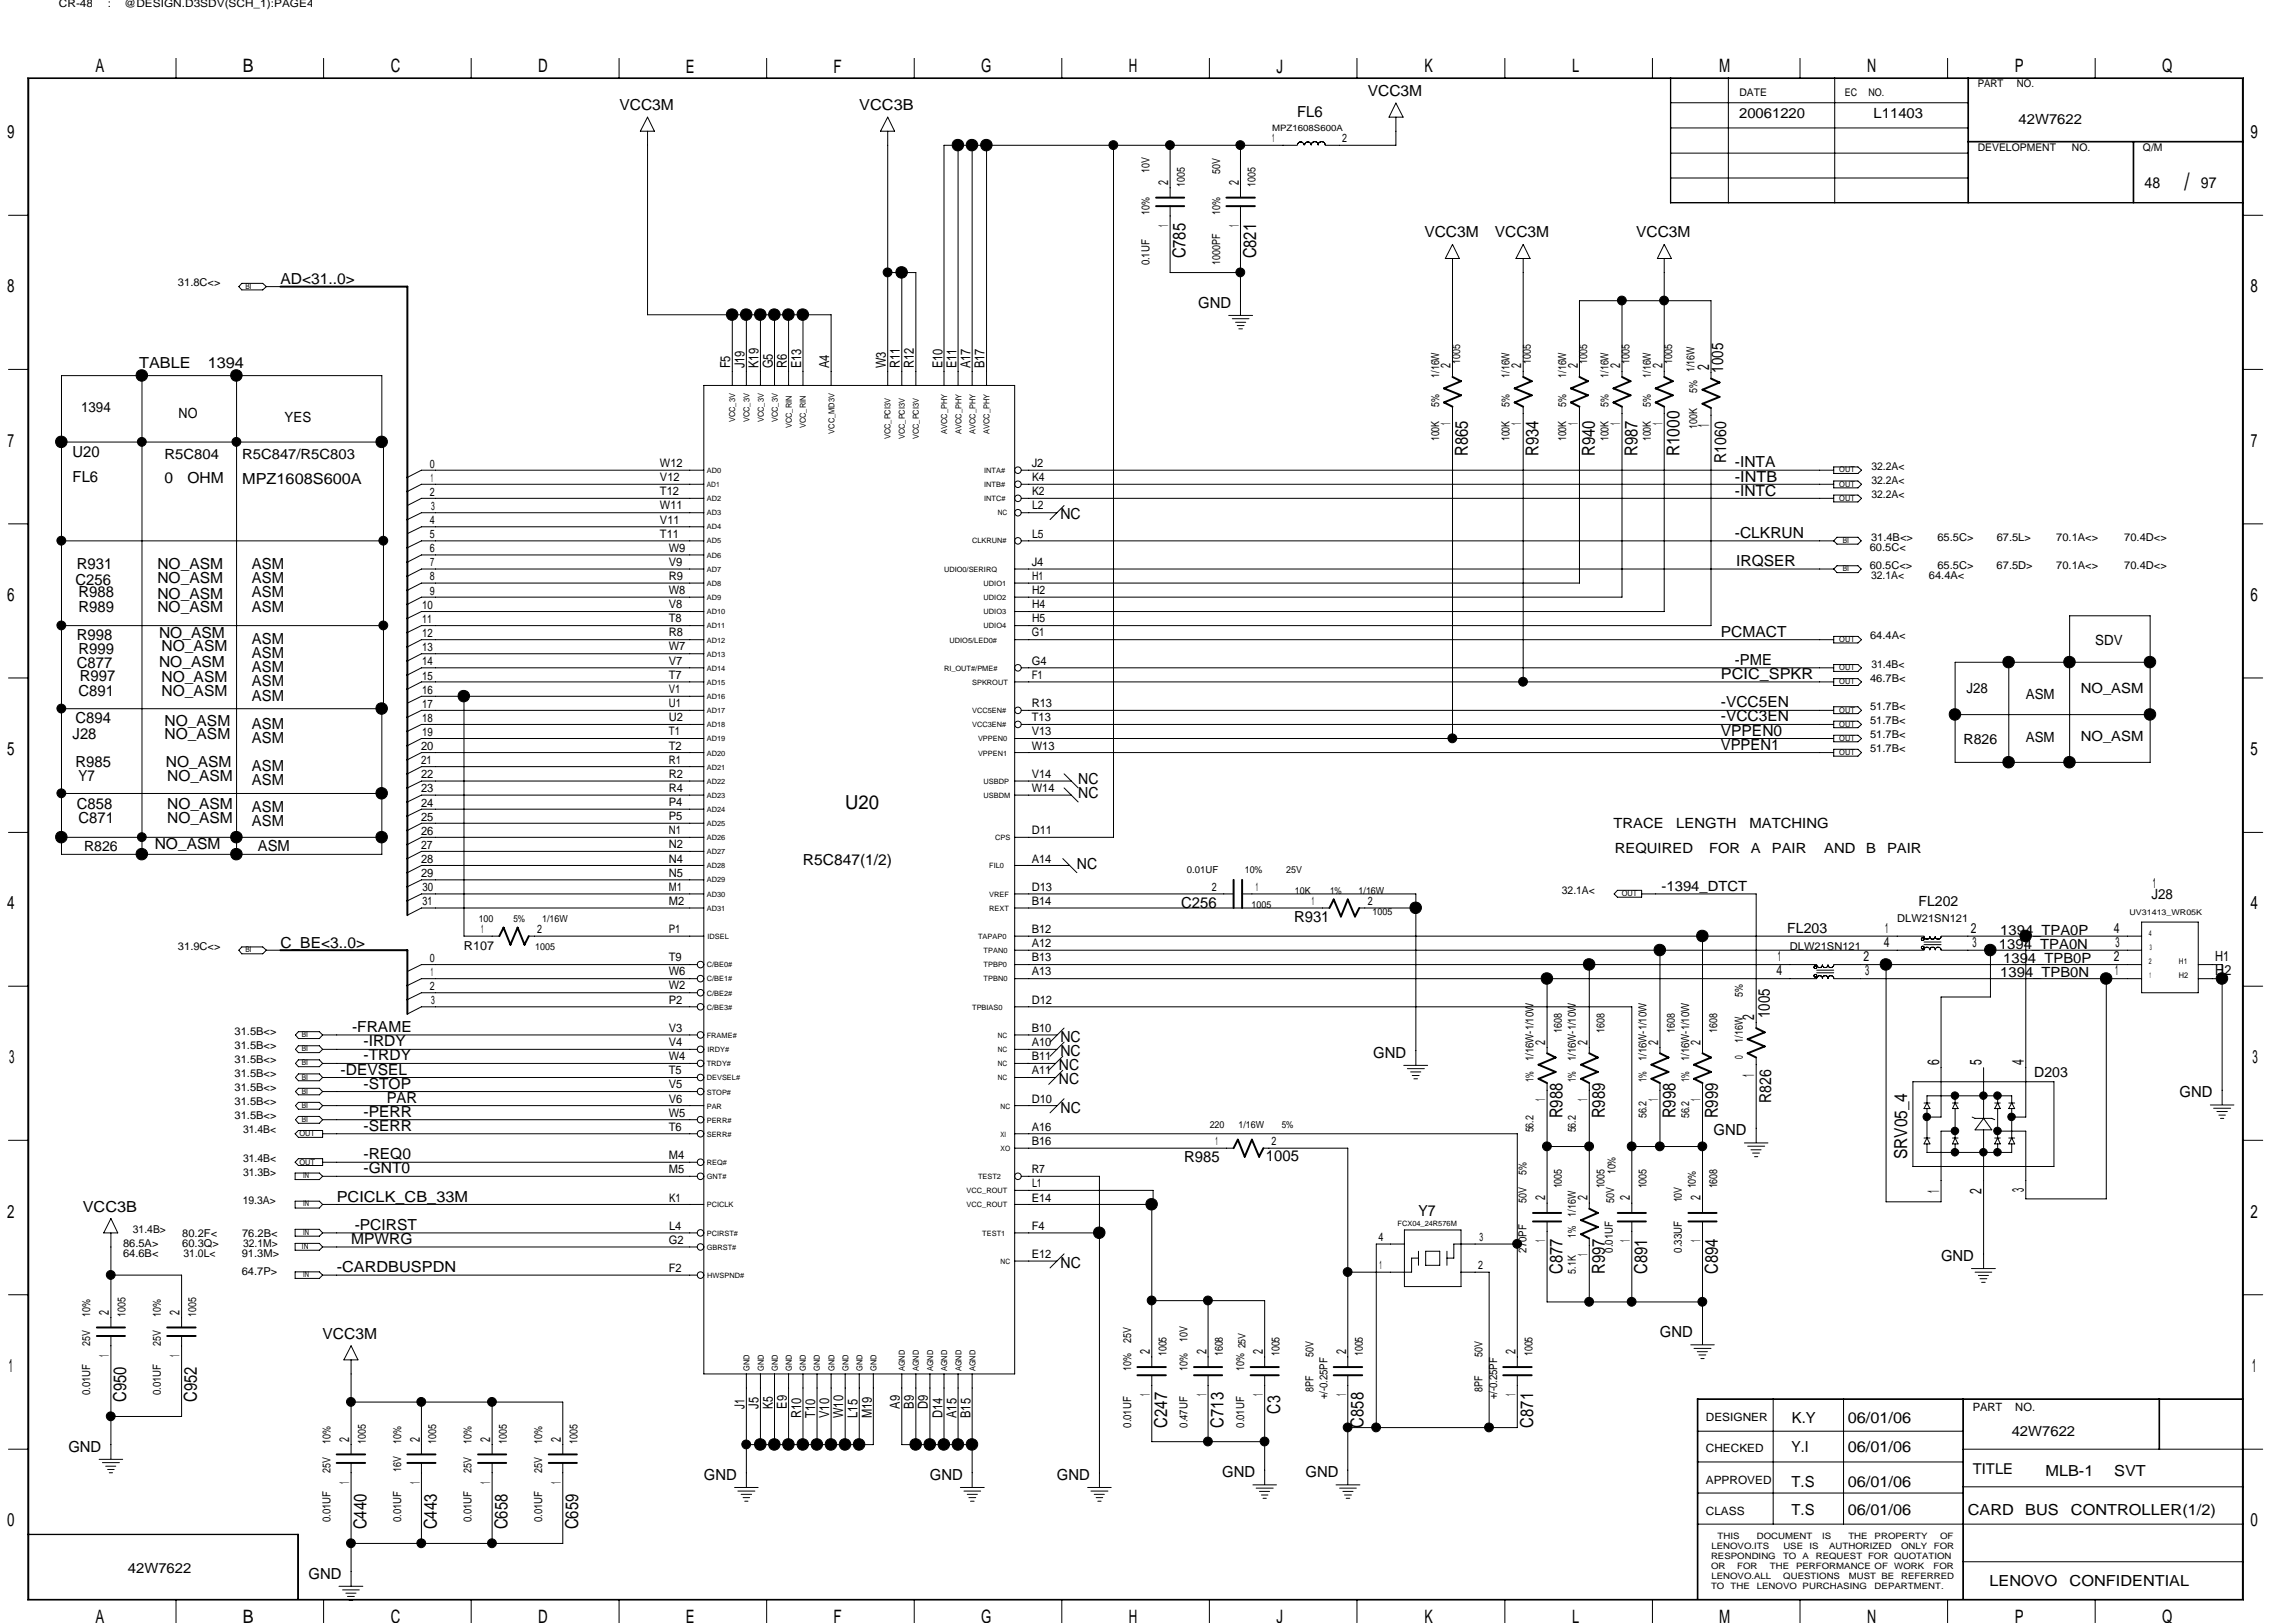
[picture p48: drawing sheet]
<svg xmlns="http://www.w3.org/2000/svg" width="297mm" height="210mm" viewBox="0 0 297 210" stroke-linecap="round" stroke-linejoin="round" font-family="sans-serif">
<defs><g id="words">
<text font-size="3.1" x="282.6" y="24.6">/</text>
<text font-size="2.5" x="109.3" y="104.7">U20</text>
<g font-size="2.4">
<text x="12.4" y="9.4">A</text>
<text x="31.4" y="9.4">B</text>
<text x="50.5" y="9.4">C</text>
<text x="69.6" y="9.4">D</text>
<text x="88.7" y="9.4">E</text>
<text x="107.8" y="9.4">F</text>
<text x="127" y="9.4">G</text>
<text x="146" y="9.4">H</text>
<text x="165.1" y="9.4">J</text>
<text x="184.3" y="9.4">K</text>
<text x="203.4" y="9.4">L</text>
<text x="222.4" y="9.4">M</text>
<text x="241.6" y="9.4">N</text>
<text x="260.6" y="9.4">P</text>
<text x="279.7" y="9.4">Q</text>
<text x=".9" y="17.9">9</text>
<text x="291.2" y="17.9">9</text>
<text x=".9" y="37.8">8</text>
<text x="291.2" y="37.8">8</text>
<text x="1" y="57.8">7</text>
<text x="291.2" y="57.8">7</text>
<text x=".9" y="77.8">6</text>
<text x="291.2" y="77.8">6</text>
<text x=".9" y="97.7">5</text>
<text x="291.2" y="97.7">5</text>
<text x=".9" y="117.6">4</text>
<text x="291.2" y="117.6">4</text>
<text x="1.2" y="137.6">3</text>
<text x="291.4" y="137.6">3</text>
<text x=".9" y="157.5">2</text>
<text x="291.2" y="157.5">2</text>
<text x="1.1" y="177.5">1</text>
<text x="291.4" y="177.5">1</text>
<text x=".9" y="197.4">0</text>
<text x="291.2" y="197.4">0</text>
<text x="12.4" y="210">A</text>
<text x="31.4" y="210">B</text>
<text x="50.5" y="210">C</text>
<text x="69.6" y="210">D</text>
<text x="127" y="210">G</text>
<text x="146" y="210">H</text>
<text x="184.3" y="210">K</text>
<text x="203.4" y="210">L</text>
<text x="222.4" y="210">M</text>
<text x="241.6" y="210">N</text>
<text x="260.6" y="210">P</text>
<text x="279.7" y="210">Q</text>
<text x="88.7" y="210">E</text>
<text x="107.8" y="210">F</text>
<text x="165.1" y="210">J</text>
</g>
<g font-size="2.3">
<text x="153.4" y="33.4" transform="rotate(-90 153.4 33.4)">C785</text>
<text x="162.5" y="33.4" transform="rotate(-90 162.5 33.4)">C821</text>
<text x="189.9" y="59" transform="rotate(-90 189.9 59)">R865</text>
<text x="199" y="59" transform="rotate(-90 199 59)">R934</text>
<text x="206.3" y="59" transform="rotate(-90 206.3 59)">R940</text>
<text x="211.8" y="59" transform="rotate(-90 211.8 59)">R987</text>
<text x="217.3" y="59" transform="rotate(-90 217.3 59)">R1000</text>
<text x="202.1" y="144.7" transform="rotate(-90 202.1 144.7)">R988</text>
<text x="207.6" y="144.7" transform="rotate(-90 207.6 144.7)">R989</text>
<text x="216.7" y="144.7" transform="rotate(-90 216.7 144.7)">R998</text>
<text x="222.2" y="144.7" transform="rotate(-90 222.2 144.7)">R999</text>
<text x="246.7" y="150" transform="rotate(-90 246.7 150)">SRV05_4</text>
<text x="202.1" y="164.8" transform="rotate(-90 202.1 164.8)">C877</text>
<text x="207.6" y="164.8" transform="rotate(-90 207.6 164.8)">R997</text>
<text x="213.1" y="164.8" transform="rotate(-90 213.1 164.8)">C891</text>
<text x="222.2" y="164.8" transform="rotate(-90 222.2 164.8)">C894</text>
<text x="16.3" y="181.4" transform="rotate(-90 16.3 181.4)">C950</text>
<text x="25.5" y="181.4" transform="rotate(-90 25.5 181.4)">C952</text>
<text x="151" y="184.7" transform="rotate(-90 151 184.7)">C247</text>
<text x="158.3" y="184.7" transform="rotate(-90 158.3 184.7)">C713</text>
<text x="165.6" y="182.9" transform="rotate(-90 165.6 182.9)">C3</text>
<text x="176.4" y="184.7" transform="rotate(-90 176.4 184.7)">C858</text>
<text x="198.3" y="184.7" transform="rotate(-90 198.3 184.7)">C871</text>
<text x="47.4" y="197.9" transform="rotate(-90 47.4 197.9)">C440</text>
<text x="56.5" y="197.9" transform="rotate(-90 56.5 197.9)">C443</text>
<text x="65.7" y="197.9" transform="rotate(-90 65.7 197.9)">C658</text>
<text x="74.8" y="197.9" transform="rotate(-90 74.8 197.9)">C659</text>
</g>
<g font-size="2.1">
<text x="221.1" y="47.9" transform="rotate(-90 221.1 47.9)">2</text>
<text x="222.9" y="48.3" transform="rotate(-90 222.9 48.3)">1005</text>
<text x="221.1" y="55.3" transform="rotate(-90 221.1 55.3)">1</text>
<text x="223.3" y="59.9" transform="rotate(-90 223.3 59.9)">R1060</text>
<text x="226.9" y="131.9" transform="rotate(-90 226.9 131.9)">2</text>
<text x="229" y="131.7" transform="rotate(-90 229 131.7)">1005</text>
<text x="250.9" y="137.8" transform="rotate(-90 250.9 137.8)">6</text>
<text x="256.4" y="137.8" transform="rotate(-90 256.4 137.8)">5</text>
<text x="261.8" y="137.8" transform="rotate(-90 261.8 137.8)">4</text>
<text x="226.9" y="139.3" transform="rotate(-90 226.9 139.3)">1</text>
<text x="229.1" y="142.7" transform="rotate(-90 229.1 142.7)">R826</text>
<text x="250.9" y="154.3" transform="rotate(-90 250.9 154.3)">1</text>
<text x="256.4" y="154.5" transform="rotate(-90 256.4 154.5)">2</text>
<text x="261.8" y="154.3" transform="rotate(-90 261.8 154.3)">3</text>
</g>
<g font-size="2">
<text x="80.1" y="14.3">VCC3M</text>
<text x="111.2" y="14.3">VCC3B</text>
<text x="167.8" y="15.2">FL6</text>
<text x="176.9" y="12.4">VCC3M</text>
<text x="277.4" y="24.3">48</text>
<text x="284.7" y="24.3">97</text>
<text x="184.3" y="30.7">VCC3M</text>
<text x="193.4" y="30.7">VCC3M</text>
<text x="211.7" y="30.7">VCC3M</text>
<text x="36.3" y="36.7">AD&lt;31..0&gt;</text>
<text x="155" y="39.8">GND</text>
<text x="18" y="47.7">TABLE</text>
<text x="26.9" y="47.7">1394</text>
<text x="9.4" y="59.2">U20</text>
<text x="9.4" y="62.3">FL6</text>
<text x="21.3" y="62.5">0</text>
<text x="24.3" y="62.5">OHM</text>
<text x="31.3" y="62.7">MPZ1608S600A</text>
<text x="224.4" y="64.1">-INTC</text>
<text x="224.4" y="62.3">-INTB</text>
<text x="224.4" y="60.5">-INTA</text>
<text x="137.2" y="67.2">NC</text>
<text x="224.4" y="69.6">-CLKRUN</text>
<text x="9.8" y="75.6">C256</text>
<text x="9.9" y="73.6">R931</text>
<text x="10.2" y="77.3">R988</text>
<text x="20.4" y="77.5">NO_ASM</text>
<text x="20.4" y="75.4">NO_ASM</text>
<text x="20.4" y="73.6">NO_ASM</text>
<text x="32.6" y="73.6">ASM</text>
<text x="32.6" y="77.3">ASM</text>
<text x="32.6" y="75.4">ASM</text>
<text x="224.6" y="73.3">IRQSER</text>
<text x="9.9" y="82.8">R998</text>
<text x="10.2" y="79.1">R989</text>
<text x="20.4" y="79.1">NO_ASM</text>
<text x="20.6" y="82.6">NO_ASM</text>
<text x="32.6" y="79.1">ASM</text>
<text x="32.6" y="83.3">ASM</text>
<text x="222.6" y="82.4">PCMACT</text>
<text x="9.9" y="86.4">C877</text>
<text x="10.2" y="84.6">R999</text>
<text x="10.3" y="88.1">R997</text>
<text x="20.6" y="86.2">NO_ASM</text>
<text x="20.9" y="88.2">NO_ASM</text>
<text x="20.9" y="84.2">NO_ASM</text>
<text x="32.6" y="85.1">ASM</text>
<text x="32.6" y="88.8">ASM</text>
<text x="32.6" y="87">ASM</text>
<text x="222.6" y="87.9">PCIC_SPKR</text>
<text x="224.4" y="86.1">-PME</text>
<text x="9.4" y="95.5">J28</text>
<text x="9.8" y="93.6">C894</text>
<text x="10.2" y="90.1">C891</text>
<text x="20.9" y="90.1">NO_ASM</text>
<text x="21.3" y="95.5">NO_ASM</text>
<text x="21.3" y="93.9">NO_ASM</text>
<text x="32.6" y="90.6">ASM</text>
<text x="32.6" y="94.3">ASM</text>
<text x="222.6" y="93.3">-VCC3EN</text>
<text x="222.6" y="91.5">-VCC5EN</text>
<text x="222.6" y="95.2">VPPEN0</text>
<text x="9.8" y="99.2">R985</text>
<text x="10.2" y="101">Y7</text>
<text x="21.5" y="99.2">NO_ASM</text>
<text x="21.6" y="101">NO_ASM</text>
<text x="32.6" y="96.1">ASM</text>
<text x="32.6" y="101.6">ASM</text>
<text x="32.6" y="99.7">ASM</text>
<text x="139.5" y="101.5">NC</text>
<text x="222.6" y="97">VPPEN1</text>
<text x="9.9" y="104.7">C858</text>
<text x="10.2" y="106.5">C871</text>
<text x="21.6" y="106.5">NO_ASM</text>
<text x="21.6" y="104.7">NO_ASM</text>
<text x="32.6" y="106.9">ASM</text>
<text x="32.6" y="105">ASM</text>
<text x="139.5" y="103.3">NC</text>
<text x="20" y="109.8">NO_ASM</text>
<text x="33.4" y="110.2">ASM</text>
<text x="103.9" y="112">R5C847(1/2)</text>
<text x="139.3" y="112.4">NC</text>
<text x="152.8" y="117.5">C256</text>
<text x="167.4" y="119.3">R931</text>
<text x="36.3" y="122.6">C_BE&lt;3..0&gt;</text>
<text x="45.5" y="133.6">-FRAME</text>
<text x="47" y="135.4">-IRDY</text>
<text x="47" y="137.2">-TRDY</text>
<text x="137.2" y="134.8">NC</text>
<text x="137.2" y="136.6">NC</text>
<text x="177.7" y="136.8">GND</text>
<text x="44.1" y="139">-DEVSEL</text>
<text x="47" y="140.8">-STOP</text>
<text x="50" y="142.7">PAR</text>
<text x="137" y="140.3">NC</text>
<text x="137" y="138.4">NC</text>
<text x="137.2" y="143.9">NC</text>
<text x="282" y="141.9">GND</text>
<text x="47" y="150">-REQ0</text>
<text x="47" y="146.3">-SERR</text>
<text x="47" y="144.5">-PERR</text>
<text x="221.7" y="146.9">GND</text>
<text x="43.6" y="155.5">PCICLK_CB_33M</text>
<text x="47" y="151.8">-GNT0</text>
<text x="153.2" y="150.4">R985</text>
<text x="163.8" y="150.2">1005</text>
<text x="10.7" y="156.8">VCC3B</text>
<text x="45.4" y="161">MPWRG</text>
<text x="45.9" y="159.1">-PCIRST</text>
<text x="183.5" y="157.3">Y7</text>
<text x="43.6" y="164.6">-CARDBUSPDN</text>
<text x="137.2" y="164">NC</text>
<text x="251.1" y="163.2">GND</text>
<text x="41.7" y="173.2">VCC3M</text>
<text x="214.8" y="173">GND</text>
<text x="231.8" y="184.1">K.Y</text>
<text x="239.1" y="184.1">06/01/06</text>
<text x="8.8" y="187.8">GND</text>
<text x="91.1" y="191.5">GND</text>
<text x="120.3" y="191.5">GND</text>
<text x="136.7" y="191.5">GND</text>
<text x="158.1" y="191.1">GND</text>
<text x="168.9" y="191.1">GND</text>
<text x="231.8" y="187.8">Y.I</text>
<text x="239.1" y="187.8">06/01/06</text>
<text x="264.6" y="190.9">MLB-1</text>
<text x="273.5" y="190.9">SVT</text>
<text x="231.8" y="192.4">T.S</text>
<text x="231.8" y="196">T.S</text>
<text x="239.1" y="192.4">06/01/06</text>
<text x="239.1" y="196">06/01/06</text>
<text x="254.6" y="196">CARD</text>
<text x="262" y="196">BUS</text>
<text x="267.9" y="196">CONTROLLER(1/2)</text>
<text x="39.9" y="204.3">GND</text>
<text x="257.4" y="205.2">LENOVO</text>
<text x="267.8" y="205.2">CONFIDENTIAL</text>
</g>
<text font-size="1.9" x="255.2" y="190.7">TITLE</text>
<g font-size="1.8">
<text x="225" y="15.3">20061220</text>
<text x="242.4" y="15.3">L11403</text>
<text x="261.2" y="16">42W7622</text>
<text x="151.1" y="23.9" transform="rotate(-90 151.1 23.9)">2</text>
<text x="160.3" y="23.9" transform="rotate(-90 160.3 23.9)">2</text>
<text x="151.1" y="29.3" transform="rotate(-90 151.1 29.3)">1</text>
<text x="160.3" y="29.3" transform="rotate(-90 160.3 29.3)">1</text>
<text x="94.5" y="47.7" transform="rotate(-90 94.5 47.7)">F5</text>
<text x="96.3" y="47.7" transform="rotate(-90 96.3 47.7)">J19</text>
<text x="98.1" y="47.6" transform="rotate(-90 98.1 47.6)">K19</text>
<text x="100" y="47.7" transform="rotate(-90 100 47.7)">G5</text>
<text x="101.8" y="47.7" transform="rotate(-90 101.8 47.7)">R6</text>
<text x="103.6" y="47.7" transform="rotate(-90 103.6 47.7)">E13</text>
<text x="107.3" y="47.7" transform="rotate(-90 107.3 47.7)">A4</text>
<text x="114.6" y="47.7" transform="rotate(-90 114.6 47.7)">W3</text>
<text x="116.4" y="47.7" transform="rotate(-90 116.4 47.7)">R11</text>
<text x="118.2" y="47.7" transform="rotate(-90 118.2 47.7)">R12</text>
<text x="121.9" y="47.7" transform="rotate(-90 121.9 47.7)">E10</text>
<text x="123.7" y="47.7" transform="rotate(-90 123.7 47.7)">E11</text>
<text x="125.6" y="47.7" transform="rotate(-90 125.6 47.7)">A17</text>
<text x="127.4" y="47.7" transform="rotate(-90 127.4 47.7)">B17</text>
<text x="187.7" y="47.7" transform="rotate(-90 187.7 47.7)">2</text>
<text x="196.8" y="47.7" transform="rotate(-90 196.8 47.7)">2</text>
<text x="204.1" y="47.7" transform="rotate(-90 204.1 47.7)">2</text>
<text x="209.6" y="47.7" transform="rotate(-90 209.6 47.7)">2</text>
<text x="215.1" y="47.7" transform="rotate(-90 215.1 47.7)">2</text>
<text x="10.5" y="53.3">1394</text>
<text x="21.3" y="59.4">R5C804</text>
<text x="23.1" y="54">NO</text>
<text x="31.3" y="59.4">R5C847/R5C803</text>
<text x="36.8" y="54.6">YES</text>
<text x="187.7" y="54.9" transform="rotate(-90 187.7 54.9)">1</text>
<text x="196.8" y="54.9" transform="rotate(-90 196.8 54.9)">1</text>
<text x="204.1" y="54.9" transform="rotate(-90 204.1 54.9)">1</text>
<text x="209.6" y="54.9" transform="rotate(-90 209.6 54.9)">1</text>
<text x="215.1" y="54.9" transform="rotate(-90 215.1 54.9)">1</text>
<text x="271.1" y="83.4">SDV</text>
<text x="254.4" y="89.7">J28</text>
<text x="269.2" y="89.7">NO_ASM</text>
<text x="262.1" y="90.4">ASM</text>
<text x="269.2" y="95.9">NO_ASM</text>
<text x="254" y="96.2">R826</text>
<text x="262.1" y="96.1">ASM</text>
<text x="208.7" y="107.2">TRACE</text>
<text x="216.9" y="107.2">LENGTH</text>
<text x="226.4" y="107.2">MATCHING</text>
<text x="10.9" y="110.1">R826</text>
<text x="208.9" y="110.3">REQUIRED</text>
<text x="221.1" y="110.3">FOR</text>
<text x="226.5" y="110.3">A</text>
<text x="229.2" y="110.3">PAIR</text>
<text x="236" y="110.3">AND</text>
<text x="241.4" y="110.3">B</text>
<text x="244.1" y="110.3">PAIR</text>
<text x="215" y="115.2">-1394_DTCT</text>
<text x="248.2" y="117.3">FL202</text>
<text x="278.3" y="116.3">J28</text>
<text x="278.5" y="114.9">1</text>
<text x="230" y="124.4">1</text>
<text x="231.2" y="120.7">FL203</text>
<text x="241.1" y="124.4">2</text>
<text x="243.7" y="122.6">4</text>
<text x="243.9" y="120.7">1</text>
<text x="255" y="120.7">2</text>
<text x="255.2" y="122.6">3</text>
<text x="258.6" y="122.7">1394_TPA0N</text>
<text x="258.8" y="120.9">1394_TPA0P</text>
<text x="259.2" y="124.5">1394_TPB0P</text>
<text x="273.5" y="120.7">4</text>
<text x="273.5" y="124.4">2</text>
<text x="273.7" y="122.6">3</text>
<text x="286.6" y="124.4">H1</text>
<text x="229.8" y="126.2">4</text>
<text x="241.3" y="126.2">3</text>
<text x="258.8" y="126.4">1394_TPB0N</text>
<text x="273.6" y="126.2">1</text>
<text x="286.6" y="126.2">H2</text>
<text x="199.9" y="135.2" transform="rotate(-90 199.9 135.2)">2</text>
<text x="205.4" y="135.2" transform="rotate(-90 205.4 135.2)">2</text>
<text x="214.5" y="135.2" transform="rotate(-90 214.5 135.2)">2</text>
<text x="220" y="135.2" transform="rotate(-90 220 135.2)">2</text>
<text x="199.9" y="142.5" transform="rotate(-90 199.9 142.5)">1</text>
<text x="205.4" y="142.5" transform="rotate(-90 205.4 142.5)">1</text>
<text x="214.5" y="142.5" transform="rotate(-90 214.5 142.5)">1</text>
<text x="220" y="142.5" transform="rotate(-90 220 142.5)">1</text>
<text x="263.2" y="139.4">D203</text>
<text x="199.9" y="155.3" transform="rotate(-90 199.9 155.3)">2</text>
<text x="205.4" y="155.3" transform="rotate(-90 205.4 155.3)">2</text>
<text x="210.9" y="155.3" transform="rotate(-90 210.9 155.3)">2</text>
<text x="220" y="155.3" transform="rotate(-90 220 155.3)">2</text>
<text x="199.9" y="160.7" transform="rotate(-90 199.9 160.7)">1</text>
<text x="210.9" y="160.7" transform="rotate(-90 210.9 160.7)">1</text>
<text x="220" y="160.7" transform="rotate(-90 220 160.7)">1</text>
<text x="205.4" y="162.6" transform="rotate(-90 205.4 162.6)">1</text>
<text x="14.1" y="170.1" transform="rotate(-90 14.1 170.1)">2</text>
<text x="23.2" y="170.1" transform="rotate(-90 23.2 170.1)">2</text>
<text x="14.1" y="175.5" transform="rotate(-90 14.1 175.5)">1</text>
<text x="23.2" y="175.5" transform="rotate(-90 23.2 175.5)">1</text>
<text x="148.8" y="175.2" transform="rotate(-90 148.8 175.2)">2</text>
<text x="156.1" y="175.2" transform="rotate(-90 156.1 175.2)">2</text>
<text x="163.4" y="175.2" transform="rotate(-90 163.4 175.2)">2</text>
<text x="174.2" y="175.2" transform="rotate(-90 174.2 175.2)">2</text>
<text x="196.1" y="175.2" transform="rotate(-90 196.1 175.2)">2</text>
<text x="96.3" y="182.3" transform="rotate(-90 96.3 182.3)">J1</text>
<text x="98.1" y="182.3" transform="rotate(-90 98.1 182.3)">J5</text>
<text x="100" y="182.2" transform="rotate(-90 100 182.2)">K5</text>
<text x="101.8" y="182.3" transform="rotate(-90 101.8 182.3)">E9</text>
<text x="103.6" y="183.5" transform="rotate(-90 103.6 183.5)">R10</text>
<text x="105.4" y="183.5" transform="rotate(-90 105.4 183.5)">T10</text>
<text x="107.3" y="183.5" transform="rotate(-90 107.3 183.5)">V10</text>
<text x="109.1" y="183.5" transform="rotate(-90 109.1 183.5)">W10</text>
<text x="111" y="183.4" transform="rotate(-90 111 183.4)">L15</text>
<text x="112.8" y="183.5" transform="rotate(-90 112.8 183.5)">M19</text>
<text x="116.4" y="182.3" transform="rotate(-90 116.4 182.3)">A9</text>
<text x="118.2" y="182.3" transform="rotate(-90 118.2 182.3)">B9</text>
<text x="120.1" y="182.3" transform="rotate(-90 120.1 182.3)">D9</text>
<text x="121.9" y="183.5" transform="rotate(-90 121.9 183.5)">D14</text>
<text x="123.7" y="183.5" transform="rotate(-90 123.7 183.5)">A15</text>
<text x="125.6" y="183.5" transform="rotate(-90 125.6 183.5)">B15</text>
<text x="148.8" y="180.6" transform="rotate(-90 148.8 180.6)">1</text>
<text x="156.1" y="180.6" transform="rotate(-90 156.1 180.6)">1</text>
<text x="163.4" y="180.6" transform="rotate(-90 163.4 180.6)">1</text>
<text x="174.2" y="180.6" transform="rotate(-90 174.2 180.6)">1</text>
<text x="196.1" y="180.6" transform="rotate(-90 196.1 180.6)">1</text>
<text x="260.3" y="185.8">42W7622</text>
<text x="45.2" y="192" transform="rotate(-90 45.2 192)">1</text>
<text x="45.2" y="186.5" transform="rotate(-90 45.2 186.5)">2</text>
<text x="54.3" y="192" transform="rotate(-90 54.3 192)">1</text>
<text x="54.3" y="186.5" transform="rotate(-90 54.3 186.5)">2</text>
<text x="63.4" y="192" transform="rotate(-90 63.4 192)">1</text>
<text x="63.4" y="186.5" transform="rotate(-90 63.4 186.5)">2</text>
<text x="72.6" y="192" transform="rotate(-90 72.6 192)">1</text>
<text x="72.6" y="186.5" transform="rotate(-90 72.6 186.5)">2</text>
<text x="16.5" y="203.5">42W7622</text>
</g>
<text font-size="1.6" x="60" y="122.9">R107</text>
<g font-size="1.5">
<text x="164.6" y="18.4">1</text>
<text x="173.6" y="18.4">2</text>
<text x="55.6" y="64.1">2</text>
<text x="55.6" y="60.5">0</text>
<text x="55.7" y="62.3">1</text>
<text x="55.8" y="66">3</text>
<text x="85.4" y="60.4">W12</text>
<text x="85.4" y="65.9">W11</text>
<text x="85.4" y="62.3">V12</text>
<text x="85.4" y="64.1">T12</text>
<text x="133.5" y="60.4">J2</text>
<text x="133.5" y="65.9">L2</text>
<text x="133.5" y="62.3">K4</text>
<text x="133.5" y="64.1">K2</text>
<text x="55.6" y="67.8">4</text>
<text x="55.6" y="69.6">5</text>
<text x="55.6" y="71.5">6</text>
<text x="85.4" y="67.7">V11</text>
<text x="85.4" y="69.6">T11</text>
<text x="86.5" y="71.4">W9</text>
<text x="133.5" y="69.6">L5</text>
<text x="55.6" y="77">9</text>
<text x="55.6" y="75.1">8</text>
<text x="55.7" y="73.3">7</text>
<text x="86.5" y="76.9">W8</text>
<text x="86.5" y="73.2">V9</text>
<text x="86.5" y="75.1">R9</text>
<text x="133.5" y="73.2">J4</text>
<text x="133.5" y="76.9">H2</text>
<text x="133.5" y="75.1">H1</text>
<text x="54.6" y="78.8">10</text>
<text x="54.6" y="80.6">11</text>
<text x="54.6" y="82.4">12</text>
<text x="86.5" y="78.7">V8</text>
<text x="86.5" y="80.5">T8</text>
<text x="86.5" y="82.3">R8</text>
<text x="133.5" y="82.3">G1</text>
<text x="133.5" y="80.5">H5</text>
<text x="133.5" y="78.7">H4</text>
<text x="54.6" y="86.1">14</text>
<text x="54.6" y="84.2">13</text>
<text x="54.6" y="87.9">15</text>
<text x="54.6" y="89.7">16</text>
<text x="86.5" y="84.2">W7</text>
<text x="86.5" y="86">V7</text>
<text x="86.5" y="89.7">V1</text>
<text x="86.5" y="87.8">T7</text>
<text x="133.5" y="86">G4</text>
<text x="133.5" y="87.8">F1</text>
<text x="54.6" y="95.2">19</text>
<text x="54.6" y="93.4">18</text>
<text x="54.6" y="91.6">17</text>
<text x="86.5" y="93.3">U2</text>
<text x="86.5" y="91.5">U1</text>
<text x="86.5" y="95.1">T1</text>
<text x="133.5" y="95.1">V13</text>
<text x="133.5" y="93.3">T13</text>
<text x="133.5" y="91.5">R13</text>
<text x="54.5" y="97">20</text>
<text x="54.5" y="98.8">21</text>
<text x="54.5" y="100.7">22</text>
<text x="86.5" y="97">T2</text>
<text x="86.5" y="100.6">R2</text>
<text x="86.5" y="98.8">R1</text>
<text x="133.5" y="97">W13</text>
<text x="133.5" y="100.6">V14</text>
<text x="54.5" y="106.2">25</text>
<text x="54.5" y="104.4">24</text>
<text x="54.5" y="102.5">23</text>
<text x="54.5" y="108">26</text>
<text x="86.5" y="102.4">R4</text>
<text x="86.5" y="106.1">P5</text>
<text x="86.5" y="104.3">P4</text>
<text x="86.5" y="107.9">N1</text>
<text x="133.5" y="102.4">W14</text>
<text x="133.5" y="108">D11</text>
<text x="54.5" y="113.5">29</text>
<text x="54.5" y="111.7">28</text>
<text x="54.5" y="109.8">27</text>
<text x="86.5" y="113.4">N5</text>
<text x="86.5" y="111.6">N4</text>
<text x="86.5" y="109.8">N2</text>
<text x="133.5" y="111.6">A14</text>
<text x="54.6" y="115.3">30</text>
<text x="54.6" y="117.1">31</text>
<text x="86.5" y="117.1">M2</text>
<text x="86.5" y="115.2">M1</text>
<text x="133.5" y="115.2">D13</text>
<text x="133.5" y="117.1">B14</text>
<text x="156.8" y="115.2">2</text>
<text x="162.5" y="115.2">1</text>
<text x="169.7" y="117.1">1</text>
<text x="176.9" y="117.1">2</text>
<text x="55.6" y="124.5">0</text>
<text x="62.3" y="120.7">1</text>
<text x="69.5" y="120.7">2</text>
<text x="86.5" y="124.4">T9</text>
<text x="86.5" y="120.7">P1</text>
<text x="133.5" y="124.4">B13</text>
<text x="133.5" y="120.7">B12</text>
<text x="133.5" y="122.6">A12</text>
<text x="55.6" y="128.1">2</text>
<text x="55.7" y="126.3">1</text>
<text x="55.8" y="129.9">3</text>
<text x="86.5" y="126.2">W6</text>
<text x="86.5" y="128">W2</text>
<text x="86.5" y="129.8">P2</text>
<text x="133.5" y="129.8">D12</text>
<text x="133.5" y="126.2">A13</text>
<text x="86.5" y="137.2">W4</text>
<text x="86.5" y="135.3">V4</text>
<text x="86.5" y="133.5">V3</text>
<text x="133.5" y="137.2">B11</text>
<text x="133.5" y="133.5">B10</text>
<text x="133.5" y="135.3">A10</text>
<text x="86.5" y="142.7">V6</text>
<text x="86.5" y="140.8">V5</text>
<text x="86.5" y="139">T5</text>
<text x="133.5" y="142.7">D10</text>
<text x="133.5" y="139">A11</text>
<text x="86.5" y="144.5">W5</text>
<text x="86.5" y="146.3">T6</text>
<text x="86.5" y="149.9">M4</text>
<text x="133.5" y="148.1">B16</text>
<text x="133.5" y="146.3">A16</text>
<text x="157.3" y="148.1">1</text>
<text x="164.5" y="148.1">2</text>
<text x="86.5" y="151.8">M5</text>
<text x="86.6" y="155.4">K1</text>
<text x="133.5" y="151.8">R7</text>
<text x="133.5" y="155.4">E14</text>
<text x="133.5" y="153.6">L1</text>
<text x="86.5" y="160.9">G2</text>
<text x="86.6" y="159.1">L4</text>
<text x="133.5" y="159.1">F4</text>
<text x="178.3" y="160.5">4</text>
<text x="191.4" y="160.5">3</text>
<text x="86.5" y="164.5">F2</text>
<text x="133.5" y="162.7">E12</text>
<text x="178.5" y="164.2">1</text>
<text x="191.2" y="164.2">2</text>
<text x="220.7" y="183.9">DESIGNER</text>
<text x="255.2" y="182.6">PART</text>
<text x="260.7" y="182.6">NO.</text>
<text x="220.7" y="191.9">APPROVED</text>
<text x="220.7" y="187.9">CHECKED</text>
<text x="220.7" y="196">CLASS</text>
</g>
<g font-size="1.4">
<text x="7.6" y=".9">CR-48</text>
<text x="14" y=".9">:</text>
<text x="16.1" y=".9">@DESIGN.D3SDV(SCH_1):PAGE4</text>
<text x="255.9" y="11.3">PART</text>
<text x="260.9" y="11.3">NO.</text>
<text x="225" y="12.4">DATE</text>
<text x="238.7" y="12.4">EC</text>
<text x="241.7" y="12.4">NO.</text>
<text x="148.7" y="22.4" transform="rotate(-90 148.7 22.4)">10V</text>
<text x="157.9" y="22.5" transform="rotate(-90 157.9 22.5)">50V</text>
<text x="255.9" y="19.6">DEVELOPMENT</text>
<text x="268.1" y="19.6">NO.</text>
<text x="277.2" y="19.6">Q/M</text>
<text x="148.7" y="27.9" transform="rotate(-90 148.7 27.9)">10%</text>
<text x="153.3" y="24.2" transform="rotate(-90 153.3 24.2)">1005</text>
<text x="157.9" y="27.9" transform="rotate(-90 157.9 27.9)">10%</text>
<text x="162.4" y="24.2" transform="rotate(-90 162.4 24.2)">1005</text>
<text x="148.7" y="34.3" transform="rotate(-90 148.7 34.3)">0.1UF</text>
<text x="157.9" y="34.2" transform="rotate(-90 157.9 34.2)">1000PF</text>
<text x="23" y="37">31.8C&lt;&gt;</text>
<text x="188.9" y="47" transform="rotate(-90 188.9 47)">1005</text>
<text x="198" y="47" transform="rotate(-90 198 47)">1005</text>
<text x="205.4" y="47" transform="rotate(-90 205.4 47)">1005</text>
<text x="210.8" y="47" transform="rotate(-90 210.8 47)">1005</text>
<text x="216.3" y="47" transform="rotate(-90 216.3 47)">1005</text>
<text x="186.2" y="48.9" transform="rotate(-90 186.2 48.9)">1/16W</text>
<text x="186.2" y="52.6" transform="rotate(-90 186.2 52.6)">5%</text>
<text x="195.3" y="52.6" transform="rotate(-90 195.3 52.6)">5%</text>
<text x="195.3" y="48.9" transform="rotate(-90 195.3 48.9)">1/16W</text>
<text x="202.6" y="52.6" transform="rotate(-90 202.6 52.6)">5%</text>
<text x="202.6" y="48.9" transform="rotate(-90 202.6 48.9)">1/16W</text>
<text x="208.1" y="52.6" transform="rotate(-90 208.1 52.6)">5%</text>
<text x="208.1" y="48.9" transform="rotate(-90 208.1 48.9)">1/16W</text>
<text x="213.6" y="52.6" transform="rotate(-90 213.6 52.6)">5%</text>
<text x="213.6" y="48.9" transform="rotate(-90 213.6 48.9)">1/16W</text>
<text x="219.2" y="48.1" transform="rotate(-90 219.2 48.1)">1/16W</text>
<text x="219.6" y="50.8" transform="rotate(-90 219.6 50.8)">5%</text>
<text x="186.2" y="57.1" transform="rotate(-90 186.2 57.1)">100K</text>
<text x="195.3" y="57.1" transform="rotate(-90 195.3 57.1)">100K</text>
<text x="202.6" y="57.1" transform="rotate(-90 202.6 57.1)">100K</text>
<text x="208.1" y="57.1" transform="rotate(-90 208.1 57.1)">100K</text>
<text x="213.6" y="57.1" transform="rotate(-90 213.6 57.1)">100K</text>
<text x="219.6" y="55.5" transform="rotate(-90 219.6 55.5)">100K</text>
<text x="242.1" y="64.4">32.2A&lt;</text>
<text x="242.1" y="62.6">32.2A&lt;</text>
<text x="242.1" y="60.8">32.2A&lt;</text>
<text x="241.9" y="71.2">60.5C&lt;</text>
<text x="242.1" y="69.9">31.4B&lt;&gt;</text>
<text x="250.7" y="69.9">65.5C&gt;</text>
<text x="258.3" y="69.9">67.5L&gt;</text>
<text x="266" y="69.9">70.1A&lt;&gt;</text>
<text x="274.8" y="69.9">70.4D&lt;&gt;</text>
<text x="241.9" y="73.6">60.5C&lt;&gt;</text>
<text x="242.1" y="74.9">32.1A&lt;</text>
<text x="249.6" y="74.9">64.4A&lt;</text>
<text x="250.7" y="73.6">65.5C&gt;</text>
<text x="258.3" y="73.6">67.5D&gt;</text>
<text x="266" y="73.6">70.1A&lt;&gt;</text>
<text x="274.8" y="73.6">70.4D&lt;&gt;</text>
<text x="241.9" y="82.7">64.4A&lt;</text>
<text x="241.9" y="88.2">46.7B&lt;</text>
<text x="242.1" y="86.4">31.4B&lt;</text>
<text x="241.9" y="91.9">51.7B&lt;</text>
<text x="241.9" y="95.5">51.7B&lt;</text>
<text x="241.9" y="93.7">51.7B&lt;</text>
<text x="241.9" y="97.3">51.7B&lt;</text>
<text x="202.1" y="115.6">32.1A&lt;</text>
<text x="245.4" y="119.3">DLW21SN121</text>
<text x="23" y="122.9">31.9C&lt;&gt;</text>
<text x="231.6" y="122.9">DLW21SN121</text>
<text x="225.5" y="129" transform="rotate(-90 225.5 129)">5%</text>
<text x="30.3" y="135.7">31.5B&lt;&gt;</text>
<text x="30.3" y="133.9">31.5B&lt;&gt;</text>
<text x="30.3" y="137.5">31.5B&lt;&gt;</text>
<text x="198.4" y="137.3" transform="rotate(-90 198.4 137.3)">1/16W-1/10W</text>
<text x="202.1" y="133.6" transform="rotate(-90 202.1 133.6)">1608</text>
<text x="203.9" y="137.3" transform="rotate(-90 203.9 137.3)">1/16W-1/10W</text>
<text x="207.6" y="133.6" transform="rotate(-90 207.6 133.6)">1608</text>
<text x="213" y="137.3" transform="rotate(-90 213 137.3)">1/16W-1/10W</text>
<text x="216.7" y="133.6" transform="rotate(-90 216.7 133.6)">1608</text>
<text x="218.5" y="137.3" transform="rotate(-90 218.5 137.3)">1/16W-1/10W</text>
<text x="222.2" y="133.6" transform="rotate(-90 222.2 133.6)">1608</text>
<text x="225.5" y="134.9" transform="rotate(-90 225.5 134.9)">1/16W</text>
<text x="225.5" y="137" transform="rotate(-90 225.5 137)">0</text>
<text x="30.3" y="139.4">31.5B&lt;&gt;</text>
<text x="30.3" y="141.2">31.5B&lt;&gt;</text>
<text x="30.3" y="143">31.5B&lt;&gt;</text>
<text x="198.4" y="140" transform="rotate(-90 198.4 140)">1%</text>
<text x="203.9" y="140" transform="rotate(-90 203.9 140)">1%</text>
<text x="213" y="140" transform="rotate(-90 213 140)">1%</text>
<text x="218.5" y="140" transform="rotate(-90 218.5 140)">1%</text>
<text x="30.3" y="144.8">31.5B&lt;&gt;</text>
<text x="31.5" y="146.6">31.4B&lt;</text>
<text x="198.4" y="146.5" transform="rotate(-90 198.4 146.5)">56.2</text>
<text x="203.9" y="146.5" transform="rotate(-90 203.9 146.5)">56.2</text>
<text x="213" y="144.7" transform="rotate(-90 213 144.7)">56.2</text>
<text x="218.5" y="144.7" transform="rotate(-90 218.5 144.7)">56.2</text>
<text x="31.4" y="155.8">19.3A&gt;</text>
<text x="31.5" y="152.1">31.3B&gt;</text>
<text x="31.5" y="150.3">31.4B&lt;</text>
<text x="197.5" y="155.7" transform="rotate(-90 197.5 155.7)">50V</text>
<text x="197.5" y="152" transform="rotate(-90 197.5 152)">5%</text>
<text x="202.1" y="153.8" transform="rotate(-90 202.1 153.8)">1005</text>
<text x="207.6" y="153.8" transform="rotate(-90 207.6 153.8)">1005</text>
<text x="208.8" y="155.7" transform="rotate(-90 208.8 155.7)">50V</text>
<text x="209" y="151.9" transform="rotate(-90 209 151.9)">10%</text>
<text x="213" y="153.8" transform="rotate(-90 213 153.8)">1005</text>
<text x="217.6" y="155.6" transform="rotate(-90 217.6 155.6)">10V</text>
<text x="219.4" y="153.8" transform="rotate(-90 219.4 153.8)">10%</text>
<text x="222.2" y="153.8" transform="rotate(-90 222.2 153.8)">1608</text>
<text x="15.9" y="161.3">86.5A&gt;</text>
<text x="17.2" y="159.5">31.4B&gt;</text>
<text x="23.6" y="161.3">60.3Q&gt;</text>
<text x="23.6" y="160">80.2F&lt;</text>
<text x="31.3" y="160">76.2B&lt;</text>
<text x="31.5" y="161.3">32.1M&gt;</text>
<text x="203.9" y="160.1" transform="rotate(-90 203.9 160.1)">1%</text>
<text x="203.9" y="157.4" transform="rotate(-90 203.9 157.4)">1/16W</text>
<text x="15.9" y="162.6">64.6B&lt;</text>
<text x="23.7" y="162.6">31.0L&lt;</text>
<text x="31.3" y="164.9">64.7P&gt;</text>
<text x="31.3" y="162.6">91.3M&gt;</text>
<text x="197.5" y="162.1" transform="rotate(-90 197.5 162.1)">270PF</text>
<text x="203.9" y="164.8" transform="rotate(-90 203.9 164.8)">5.1K</text>
<text x="208.7" y="162.1" transform="rotate(-90 208.7 162.1)">0.01UF</text>
<text x="217.6" y="162.1" transform="rotate(-90 217.6 162.1)">0.33UF</text>
<text x="11.7" y="170.4" transform="rotate(-90 11.7 170.4)">10%</text>
<text x="16.3" y="170.4" transform="rotate(-90 16.3 170.4)">1005</text>
<text x="20.8" y="170.4" transform="rotate(-90 20.8 170.4)">10%</text>
<text x="25.4" y="170.4" transform="rotate(-90 25.4 170.4)">1005</text>
<text x="146.3" y="173.7" transform="rotate(-90 146.3 173.7)">25V</text>
<text x="153.6" y="173.7" transform="rotate(-90 153.6 173.7)">10V</text>
<text x="11.7" y="174.1" transform="rotate(-90 11.7 174.1)">25V</text>
<text x="20.8" y="174.1" transform="rotate(-90 20.8 174.1)">25V</text>
<text x="146.3" y="177.3" transform="rotate(-90 146.3 177.3)">10%</text>
<text x="150.9" y="175.5" transform="rotate(-90 150.9 175.5)">1005</text>
<text x="153.6" y="177.3" transform="rotate(-90 153.6 177.3)">10%</text>
<text x="158.2" y="175.5" transform="rotate(-90 158.2 175.5)">1608</text>
<text x="160.9" y="177.3" transform="rotate(-90 160.9 177.3)">10% 25V</text>
<text x="165.5" y="175.5" transform="rotate(-90 165.5 175.5)">1005</text>
<text x="169.9" y="175.6" transform="rotate(-90 169.9 175.6)">50V</text>
<text x="176.3" y="175.5" transform="rotate(-90 176.3 175.5)">1005</text>
<text x="191.8" y="175.6" transform="rotate(-90 191.8 175.6)">50V</text>
<text x="198.2" y="175.5" transform="rotate(-90 198.2 175.5)">1005</text>
<text x="11.7" y="180.5" transform="rotate(-90 11.7 180.5)">0.01UF</text>
<text x="20.8" y="180.5" transform="rotate(-90 20.8 180.5)">0.01UF</text>
<text x="146.3" y="184.7" transform="rotate(-90 146.3 184.7)">0.01UF</text>
<text x="153.6" y="184.7" transform="rotate(-90 153.6 184.7)">0.47UF</text>
<text x="160.9" y="184.7" transform="rotate(-90 160.9 184.7)">0.01UF</text>
<text x="169.9" y="180.1" transform="rotate(-90 169.9 180.1)">8PF</text>
<text x="171.7" y="181.1" transform="rotate(-90 171.7 181.1)">+/-0.25PF</text>
<text x="191.8" y="180.1" transform="rotate(-90 191.8 180.1)">8PF</text>
<text x="193.7" y="181.1" transform="rotate(-90 193.7 181.1)">+/-0.25PF</text>
<text x="42.8" y="190.5" transform="rotate(-90 42.8 190.5)">25V</text>
<text x="42.8" y="186.8" transform="rotate(-90 42.8 186.8)">10%</text>
<text x="47.3" y="186.8" transform="rotate(-90 47.3 186.8)">1005</text>
<text x="51.9" y="190.5" transform="rotate(-90 51.9 190.5)">16V</text>
<text x="51.9" y="186.8" transform="rotate(-90 51.9 186.8)">10%</text>
<text x="56.4" y="186.8" transform="rotate(-90 56.4 186.8)">1005</text>
<text x="61" y="190.5" transform="rotate(-90 61 190.5)">25V</text>
<text x="61" y="186.8" transform="rotate(-90 61 186.8)">10%</text>
<text x="65.6" y="186.8" transform="rotate(-90 65.6 186.8)">1005</text>
<text x="70.1" y="190.5" transform="rotate(-90 70.1 190.5)">25V</text>
<text x="70.1" y="186.8" transform="rotate(-90 70.1 186.8)">10%</text>
<text x="74.7" y="186.8" transform="rotate(-90 74.7 186.8)">1005</text>
<text x="42.8" y="196.9" transform="rotate(-90 42.8 196.9)">0.01UF</text>
<text x="51.9" y="196.9" transform="rotate(-90 51.9 196.9)">0.01UF</text>
<text x="61" y="196.9" transform="rotate(-90 61 196.9)">0.01UF</text>
<text x="70.1" y="196.9" transform="rotate(-90 70.1 196.9)">0.01UF</text>
</g>
<g font-size="1.3">
<text x="153.5" y="112.9">0.01UF</text>
<text x="161" y="112.9">10%</text>
<text x="166.4" y="112.9">25V</text>
<text x="61.9" y="119.3">100</text>
<text x="66.4" y="119.3">5%</text>
<text x="70.1" y="119.3">1/16W</text>
<text x="161.9" y="117.5">1005</text>
<text x="167.5" y="115.7">10K</text>
<text x="172.1" y="115.7">1%</text>
<text x="175.8" y="115.7">1/16W</text>
<text x="177.6" y="118.4">1005</text>
<text x="69.3" y="122.9">1005</text>
<text x="156.5" y="146">220</text>
<text x="160.2" y="146">1/16W</text>
<text x="165.8" y="146">5%</text>
</g>
<g font-size="1.1">
<text x="164.6" y="16.9">MPZ1608S600A</text>
<text x="95.1" y="54.6" transform="rotate(-90 95.1 54.6)">VCC_3V</text>
<text x="97" y="54.6" transform="rotate(-90 97 54.6)">VCC_3V</text>
<text x="98.8" y="54.6" transform="rotate(-90 98.8 54.6)">VCC_3V</text>
<text x="100.6" y="54.6" transform="rotate(-90 100.6 54.6)">VCC_3V</text>
<text x="102.4" y="55.4" transform="rotate(-90 102.4 55.4)">VCC_RIN</text>
<text x="104.3" y="55.4" transform="rotate(-90 104.3 55.4)">VCC_RIN</text>
<text x="107.9" y="56.1" transform="rotate(-90 107.9 56.1)">VCC_MD3V</text>
<text x="115.2" y="56.8" transform="rotate(-90 115.2 56.8)">VCC_PCI3V</text>
<text x="117" y="56.8" transform="rotate(-90 117 56.8)">VCC_PCI3V</text>
<text x="118.9" y="56.8" transform="rotate(-90 118.9 56.8)">VCC_PCI3V</text>
<text x="122.6" y="56.1" transform="rotate(-90 122.6 56.1)">AVCC_PHY</text>
<text x="124.4" y="56.1" transform="rotate(-90 124.4 56.1)">AVCC_PHY</text>
<text x="126.2" y="56.1" transform="rotate(-90 126.2 56.1)">AVCC_PHY</text>
<text x="128" y="56.1" transform="rotate(-90 128 56.1)">AVCC_PHY</text>
<text x="97" y="177.4" transform="rotate(-90 97 177.4)">GND</text>
<text x="98.8" y="177.4" transform="rotate(-90 98.8 177.4)">GND</text>
<text x="100.6" y="177.4" transform="rotate(-90 100.6 177.4)">GND</text>
<text x="102.4" y="177.4" transform="rotate(-90 102.4 177.4)">GND</text>
<text x="104.3" y="177.4" transform="rotate(-90 104.3 177.4)">GND</text>
<text x="106.1" y="177.4" transform="rotate(-90 106.1 177.4)">GND</text>
<text x="107.9" y="177.4" transform="rotate(-90 107.9 177.4)">GND</text>
<text x="109.8" y="177.4" transform="rotate(-90 109.8 177.4)">GND</text>
<text x="111.6" y="177.4" transform="rotate(-90 111.6 177.4)">GND</text>
<text x="113.4" y="177.4" transform="rotate(-90 113.4 177.4)">GND</text>
<text x="117" y="177.4" transform="rotate(-90 117 177.4)">AGND</text>
<text x="118.9" y="177.4" transform="rotate(-90 118.9 177.4)">AGND</text>
<text x="120.7" y="177.4" transform="rotate(-90 120.7 177.4)">AGND</text>
<text x="122.6" y="177.4" transform="rotate(-90 122.6 177.4)">AGND</text>
<text x="124.4" y="177.4" transform="rotate(-90 124.4 177.4)">AGND</text>
<text x="126.2" y="177.4" transform="rotate(-90 126.2 177.4)">AGND</text>
<text x="221.4" y="203">OR</text>
<text x="221.4" y="201.7">RESPONDING</text>
<text x="221.4" y="200.4">LENOVO.ITS</text>
<text x="222.2" y="199.1">THIS</text>
<text x="224.7" y="203">FOR</text>
<text x="227.3" y="199.1">DOCUMENT</text>
<text x="229" y="203">THE</text>
<text x="230.7" y="201.7">TO</text>
<text x="230.7" y="200.4">USE</text>
<text x="232.4" y="203">PERFORMANCE OF</text>
<text x="233.2" y="201.7">A</text>
<text x="234.1" y="200.4">IS</text>
<text x="234.9" y="201.7">REQUEST FOR QUOTATION</text>
<text x="235.8" y="199.1">IS</text>
<text x="236.6" y="200.4">AUTHORIZED</text>
<text x="239.1" y="199.1">THE</text>
<text x="242.5" y="199.1">PROPERTY</text>
<text x="245.1" y="203">WORK</text>
<text x="246" y="200.4">ONLY</text>
<text x="250.1" y="203">FOR</text>
<text x="250.2" y="200.4">FOR</text>
<text x="251" y="199.1">OF</text>
<text x="221.4" y="205.6">TO</text>
<text x="221.4" y="204.3">LENOVO.ALL</text>
<text x="223.9" y="205.6">THE</text>
<text x="227.3" y="205.6">LENOVO PURCHASING</text>
<text x="230.7" y="204.3">QUESTIONS</text>
<text x="239.2" y="204.3">MUST BE</text>
<text x="242.5" y="205.6">DEPARTMENT.</text>
<text x="246" y="204.3">REFERRED</text>
</g>
<g font-size="1">
<text x="31.7" y="37.4">BI</text>
<text x="238" y="64.8">OUT</text>
<text x="238" y="62.9">OUT</text>
<text x="238" y="61.1">OUT</text>
<text x="238.4" y="70.3">BI</text>
<text x="238.4" y="73.9">BI</text>
<text x="238" y="83.1">OUT</text>
<text x="238" y="88.5">OUT</text>
<text x="238" y="86.7">OUT</text>
<text x="238" y="92.2">OUT</text>
<text x="238" y="95.8">OUT</text>
<text x="238" y="94">OUT</text>
<text x="238" y="97.7">OUT</text>
<text x="209.8" y="116">OUT</text>
<text x="275.5" y="118.4">UV31413_WR05K</text>
<text x="31.7" y="123.2">BI</text>
<text x="278" y="124.8">2</text>
<text x="278" y="121.1">4</text>
<text x="278.1" y="122.9">3</text>
<text x="281.9" y="124.8">H1</text>
<text x="278.1" y="126.6">1</text>
<text x="281.9" y="126.6">H2</text>
<text x="39" y="137.8">BI</text>
<text x="39" y="136">BI</text>
<text x="39" y="134.2">BI</text>
<text x="39" y="143.3">BI</text>
<text x="39" y="139.7">BI</text>
<text x="39" y="141.5">BI</text>
<text x="38.7" y="147">OUT</text>
<text x="39" y="145.2">BI</text>
<text x="38.7" y="150.7">OUT</text>
<text x="39.2" y="152.4">IN</text>
<text x="39.1" y="161.6">IN</text>
<text x="39.2" y="159.7">IN</text>
<text x="39.2" y="156.1">IN</text>
<text x="39.2" y="165.2">IN</text>
</g>
<g font-size=".9">
<text x="91.4" y="63">AD1</text>
<text x="91.4" y="61.2">AD0</text>
<text x="91.4" y="64.9">AD2</text>
<text x="127.3" y="64.9">INTC#</text>
<text x="127.3" y="63">INTB#</text>
<text x="127.3" y="61.2">INTA#</text>
<text x="91.4" y="70.3">AD5</text>
<text x="91.4" y="68.5">AD4</text>
<text x="91.4" y="66.7">AD3</text>
<text x="125.8" y="70.3">CLKRUN#</text>
<text x="129.1" y="66.7">NC</text>
<text x="91.4" y="77.6">AD9</text>
<text x="91.4" y="75.8">AD8</text>
<text x="91.4" y="74">AD7</text>
<text x="91.4" y="72.2">AD6</text>
<text x="122.1" y="74">UDIO0/SERIRQ</text>
<text x="127.3" y="77.6">UDIO2</text>
<text x="127.3" y="75.8">UDIO1</text>
<text x="91.4" y="83.1">AD12</text>
<text x="91.4" y="81.3">AD11</text>
<text x="91.4" y="79.5">AD10</text>
<text x="122.8" y="83.1">UDIO5/LED0#</text>
<text x="127.3" y="81.3">UDIO4</text>
<text x="127.3" y="79.5">UDIO3</text>
<text x="91.4" y="88.6">AD15</text>
<text x="91.4" y="86.8">AD14</text>
<text x="91.4" y="85">AD13</text>
<text x="122.1" y="86.8">RI_OUT#/PME#</text>
<text x="125.8" y="88.6">SPKROUT</text>
<text x="91.4" y="95.9">AD19</text>
<text x="91.4" y="94.1">AD18</text>
<text x="91.4" y="92.2">AD17</text>
<text x="91.4" y="90.4">AD16</text>
<text x="125.8" y="94.1">VCC3EN#</text>
<text x="125.8" y="92.2">VCC5EN#</text>
<text x="126.5" y="95.9">VPPEN0</text>
<text x="91.4" y="101.4">AD22</text>
<text x="91.4" y="99.6">AD21</text>
<text x="91.4" y="97.7">AD20</text>
<text x="126.5" y="97.7">VPPEN1</text>
<text x="127.3" y="101.4">USBDP</text>
<text x="91.4" y="106.9">AD25</text>
<text x="91.4" y="105">AD24</text>
<text x="91.4" y="103.2">AD23</text>
<text x="127.3" y="103.2">USBDM</text>
<text x="91.4" y="112.4">AD28</text>
<text x="91.4" y="110.5">AD27</text>
<text x="91.4" y="108.7">AD26</text>
<text x="128" y="112.4">FIL0</text>
<text x="128.7" y="108.7">CPS</text>
<text x="91.4" y="117.9">AD31</text>
<text x="91.4" y="116">AD30</text>
<text x="91.4" y="114.2">AD29</text>
<text x="128" y="117.9">REXT</text>
<text x="128" y="116">VREF</text>
<text x="91.4" y="125.1">C/BE0#</text>
<text x="91.5" y="121.5">IDSEL</text>
<text x="126.5" y="121.5">TAPAP0</text>
<text x="127.3" y="125.1">TPBP0</text>
<text x="127.3" y="123.3">TPAN0</text>
<text x="91.4" y="130.6">C/BE3#</text>
<text x="91.4" y="128.8">C/BE2#</text>
<text x="91.4" y="127">C/BE1#</text>
<text x="125.8" y="130.6">TPBIAS0</text>
<text x="127.3" y="127">TPBN0</text>
<text x="91.4" y="137.9">TRDY#</text>
<text x="91.4" y="134.3">FRAME#</text>
<text x="91.5" y="136.1">IRDY#</text>
<text x="129.1" y="137.9">NC</text>
<text x="129.1" y="136.1">NC</text>
<text x="129.1" y="134.3">NC</text>
<text x="91.4" y="143.4">PAR</text>
<text x="91.4" y="141.6">STOP#</text>
<text x="91.4" y="139.7">DEVSEL#</text>
<text x="129.1" y="139.7">NC</text>
<text x="129.5" y="143.4">NC</text>
<text x="91.4" y="147.1">SERR#</text>
<text x="91.4" y="145.2">PERR#</text>
<text x="129.5" y="148.9">XO</text>
<text x="129.5" y="147.1">XI</text>
<text x="91.4" y="152.6">GNT#</text>
<text x="91.4" y="150.7">REQ#</text>
<text x="125" y="154.4">VCC_ROUT</text>
<text x="126.5" y="152.6">TEST2</text>
<text x="91.4" y="161.7">GBRST#</text>
<text x="91.4" y="159.9">PCIRST#</text>
<text x="91.4" y="156.2">PCICLK</text>
<text x="125" y="156.2">VCC_ROUT</text>
<text x="127.1" y="159.9">TEST1</text>
<text x="180.8" y="158.6">FCX04_24R576M</text>
<text x="91.5" y="165.4">HWSPND#</text>
<text x="129.5" y="163.5">NC</text>
</g>
</g></defs>
<g fill="none" stroke="#000" stroke-width=".25">
<path d="M36.3 37.1h16.4v81.3M149.6 26.7h3.6M149.6 25.6h3.6M158.7 26.7h3.6M158.7 25.6h3.6M187.9 48.8l1.1 .5-2.2 .9 2.2 .9-2.2 1 1.1 .5M197.1 48.8l1.1 .5-2.2 .9 2.2 .9-2.2 1 1.1 .5M204.3 48.8l1.1 .5-2.2 .9 2.2 .9-2.2 1 1.1 .5M209.8 48.8l1.1 .5-2.2 .9 2.2 .9-2.2 1 1.1 .5M215.3 48.8l1.1 .5-2.2 .9 2.2 .9-2.2 1 1.1 .5M221.4 49l1.1 .5-2.2 .9 2.2 1-2.2 .8 1.1 .6M159.6 113.8v3.7"/>
<path d="M160.7 113.8v3.7M172 117.5l.5-1.1 1 2.2 .9-2.2 .9 2.2 .5-1.1M36.3 122.9h16.4v8.3M64.6 121.1l.5-1.1 .9 2.2 1-2.2 .9 2.2 .5-1.1M200.1 136.3l1.1 .5-2.2 1 2.2 .9-2.2 .9 1.1 .5M205.6 136.3l1.1 .5-2.1 1 2.1 .9-2.1 .9 1 .5M214.8 136.3l1.1 .5-2.2 1 2.2 .9-2.2 .9 1.1 .5M220.3 136.3l1.1 .5-2.2 1 2.2 .9-2.2 .9 1.1 .5M227.2 133l1.1 .6-2.2 .9 2.2 .9-2.2 .9 1.1 .5M159.6 148.5l.5-1.1 .9 2.2 1-2.2 .9 2.2 .5-1.1M198.3 158h3.7M198.3 156.9h3.7"/>
<path d="M205.6 156.4l1.1 .5-2.1 1 2.1 .8-2.1 1 1 .5M209.3 158h3.6M209.3 156.9h3.6M218.4 158h3.7M218.4 156.9h3.7M12.5 172.8h3.7M12.5 171.7h3.7M21.6 172.8h3.7M21.6 171.7h3.7M147.1 177.9h3.7M147.1 176.9h3.7M154.5 177.9h3.6"/>
<path d="M154.5 176.9h3.6M161.8 177.9h3.6M161.8 176.9h3.6M172.5 177.9h3.7M172.5 176.9h3.7M194.5 177.9h3.7M194.5 176.9h3.7M43.6 189.3h3.6M43.6 188.2h3.6M52.7 189.3h3.6M52.7 188.2h3.6M61.8 189.3h3.7"/>
<path d="M61.8 188.2h3.7M71 189.3h3.6M71 188.2h3.6"/>
</g>
<g fill="none" stroke="#000" stroke-width=".13">
<path d="M3.6 10.1h286.6v196.9h-286.6zM3.7 10.2h286.4v196.7h-286.4zM22.8 7.5v2.6M41.9 7.5v2.6M61 7.5v2.6M80.1 7.5v2.6M83.8 17v23.7h23.7v9.2M83.8 15.2l.9 1.8h-1.9zM99.2 7.5v2.6M114.8 17v32.9M114.8 15.2l.9 1.8h-1.8zM118.3 7.5v2.6"/>
<path d="M123.9 18.8v31.1M125.8 18.8h-3.7v31.1M125.8 18.8h42M125.8 18.8v31.1M127.6 18.8v31.1M137.4 7.5v2.6M144.1 18.8v89.5h-12.8M151.4 18.8v6.8M156.5 7.5v2.6M160.5 18.8v6.8M168 18.5l-.2 .3M168.3 18.4l-.3 .1"/>
<path d="M168.3 18.4l.3 .1M168.6 18.5l.1 .3M168.9 18.5l-.1 .3M169.2 18.4l-.3 .1M169.2 18.4l.3 .1M169.5 18.5l.1 .2M169.6 18.7v.1M169.8 18.5l-.2 .2M170.1 18.3l-.3 .1M170.1 18.3l.3 .2M170.5 18.5l.1 .3M170.6 18.5l-.1 .3"/>
<path d="M171 18.3l-.3 .1M171 18.3l.3 .2M171.4 18.5v.3M175.6 7.5v2.6M180.6 13.3l.9 1.9h-1.8zM180.6 15.2v3.6h-9.2M194.7 7.5v2.6M213.8 7.5v2.6M216.1 10.1v16.1h74.1M216.1 19.8h38.5M216.1 16.6h38.5M216.1 13.3h38.5"/>
<path d="M216.2 10.1v16.1M223.6 10.1v16.1M232.9 7.5v2.6M237.4 10.1v16.1M252 7.5v2.6M254.6 18.4h35.6M254.6 10.1v16.1M254.6 18.3h35.6M254.7 10.1v16.1M271.1 7.5v2.6M276 18.4v7.8M276.1 18.4v7.8"/>
<path d="M1.1 27.9h2.5M31.3 36.7h2.7l.5 .4-.5 .4h-2.7l-.4-.4zM34.5 37.1h1.8M114.8 35.3h3.7v14.6M116.7 35.3v14.6M151.4 26.7v8.6h9.1M160.5 26.7v14M187.9 31.6l.9 1.8h-1.8zM187.9 33.4v15.4M197.1 31.6l.8 1.8h-1.8zM197.1 33.4v15.4M209.8 38.9v9.9"/>
<path d="M215.3 33.4v15.4M215.3 31.6l.9 1.8h-1.8zM216.1 26.2h74.1M216.2 23h38.4M290.2 27.9h2.5M1.1 47.8h2.5M8 57.2h41.6v34.5h-41.6M18.4 48.6v61.9M30.6 48.6v61.9M49.4 57.2v-8.6h-41.4v61.9h41.4v-18.8M91.1 49.9h40.2v127.9h-40.2zM94.7 40.7v9.2"/>
<path d="M96.6 40.7v9.2M98.4 40.7v9.2M100.2 40.7v9.2M102 40.7v9.2M103.9 40.7v9.2M159 40.8h3M159.4 41.2h2.2M159.8 41.7h1.4M160.1 42.1h.8M160.3 42.5h.4M187.9 52.6v42.9M197.1 52.6v35.6"/>
<path d="M204.3 52.6v22.8h-73M204.3 48.8v-9.9h17.1v10.1M209.8 52.6v24.7h-78.5M215.3 52.6v26.5h-84M221.4 52.8v28.1h-90.1M290.2 47.8h2.5M1.1 67.8h2.5M8 70h41.6M91.1 60.8h-36.6l-1.8 1M91.1 62.7h-36.6l-1.8 .9M91.1 64.5h-36.6l-1.8 .9M91.1 66.3h-36.6l-1.8 .9"/>
<path d="M91.1 68.2h-36.6l-1.8 .8M91.1 70h-36.6l-1.8 .9M91.1 71.8h-36.6l-1.8 .9M91.1 73.6h-36.6l-1.8 .9M91.1 75.4h-36.6l-1.8 1M91.1 77.3h-36.6l-1.8 .9M91.1 79.1h-36.6l-1.8 .9M131.3 73.6h105.9M132.2 60.8h105M132.2 62.7h105M132.2 64.5h105M132.2 66.3h4.5"/>
<path d="M132.2 70h105M137.7 65.4l-1.9 1.8M237.2 60.4h3.2l.4 .4-.4 .5h-3.2zM237.2 62.2h3.2l.4 .5-.4 .4h-3.2zM237.2 64.1h3.2l.4 .4-.4 .4h-3.2zM237.2 73.6l.5-.4h2.7l.4 .4-.4 .5h-2.7zM237.7 69.5h2.7l.4 .5-.4 .4h-2.7l-.5-.4zM290.2 67.8h2.5M1.1 87.7h2.5M8 80.9h41.6M60 90.1v31h4.6M91.1 80.9h-36.6l-1.8 .9"/>
<path d="M91.1 82.8h-36.6l-1.8 .9M91.1 84.6h-36.6l-1.8 .9M91.1 86.4h-36.6l-1.8 .9M91.1 88.2h-36.6l-1.8 1M91.1 90.1h-36.6l-1.8 .9M91.1 91.9h-36.6l-1.8 .9M91.1 93.7h-36.6l-1.8 .9M91.1 95.5h-36.6l-1.8 1M91.1 97.4h-36.6l-1.8 .9M91.1 99.2h-36.6l-1.8 .9M131.3 82.8h105.9M131.3 88.2h105.9"/>
<path d="M131.3 95.5h105.9M131.3 97.4h105.9M132.2 86.4h105M132.2 91.9h105M132.2 93.7h105M237.2 82.3h3.2l.4 .5-.4 .4h-3.2zM237.2 86h3.2l.4 .4-.4 .5h-3.2zM237.2 87.8h3.2l.4 .4-.4 .5h-3.2zM237.2 91.4h3.2l.4 .5-.4 .4h-3.2zM237.2 93.3h3.2l.4 .4-.4 .4h-3.2zM237.2 95.1h3.2l.4 .4-.4 .5h-3.2zM237.2 96.9h3.2l.4 .5-.4 .4h-3.2z"/>
<path d="M252.9 92.5h25.3M259.9 98.6h18.3v-18.9h-10.4v18.9M259.9 85.7v12.9M278.2 85.7h-25.3v12.9h7M290.2 87.7h2.5M1.1 107.7h2.5M8 108.3h41.4M8 102.7h41.4M91.1 101h-36.6l-1.8 .9M91.1 102.9h-36.6l-1.8 .9M91.1 104.7h-36.6l-1.8 .9M91.1 106.5h-36.6l-1.8 .9"/>
<path d="M91.1 108.3h-36.6l-1.8 1M91.1 110.2h-36.6l-1.8 .9M91.1 112h-36.6l-1.8 .9M91.1 113.8h-36.6l-1.8 .9M91.1 115.7h-36.6l-1.8 .8M91.1 117.5h-36.6l-1.8 .9M131.3 101h7.3M131.3 102.9h7.3M131.3 112h7.1M131.3 115.7h28.3M131.3 117.5h40.7M137.5 111.1l1.8 1.8"/>
<path d="M137.7 101.9l1.8 1.9M137.7 100.1l1.8 1.8M160.7 115.7h22.5v22.1M175.8 117.5h7.4M209.3 115.2h3.1v.9h-3.1l-.5-.4zM212.4 115.7h14.8v17.3M277.1 119.3h7.3v9.1h-7.3zM290.2 107.7h2.5M1.1 127.6h2.5M31.3 122.5h2.7l.5 .4-.5 .5h-2.7l-.4-.5zM34.5 122.9h1.8M38.6 133.5h2.7l.4 .4-.4 .5h-2.7l-.4-.5z"/>
<path d="M38.6 135.3h2.7l.4 .5-.4 .4h-2.7l-.4-.4zM38.6 138.9h2.7l.4 .5-.4 .4h-2.7l-.4-.4zM38.6 137.1h2.7l.4 .5-.4 .4h-2.7l-.4-.4zM41.7 133.9h48.5M41.7 135.8h48.5M41.7 137.6h48.5M41.7 139.4h48.5M68.4 121.1h22.7M90.2 130.3h-35.7l-1.8 .9M90.2 128.4h-35.7l-1.8 .9M90.2 124.8h-35.7l-1.8 .9M90.2 126.6h-35.7l-1.8 .9"/>
<path d="M131.3 130.3h79.8v26.6M131.3 121.1h117.6M131.3 124.8h103.7M131.3 126.6h103.7M131.3 133.9h5.4M131.3 135.8h5.4M131.3 137.6h5.3M131.3 139.4h5.3M131.3 122.9h117.6M137.5 136.7l-1.8 1.8M137.5 138.5l-1.8 1.8M137.7 134.8l-1.9 1.9"/>
<path d="M137.7 133l-1.9 1.8M181.6 137.8h3.1M182.1 138.3h2.2M182.5 138.7h1.3M182.7 139.1h.9M182.9 139.6h.5M200.1 126.6v9.7M205.6 124.8v11.5M214.8 122.9v13.4M220.3 121.1v15.2M227.2 136.8v11M235 124.8l.1 .3"/>
<path d="M235 125.1l-.1-.1-.2 .1 .1 .2h.1l.1-.1M235 126.2l-.1-.1-.2 .1 .1 .2h.1l.1-.1M235 125.9h2.2M235 125.5h2.2M235.1 126.4l-.1 .2M235.2 125.1l.2 .1M235.4 126.2l-.2 .1M235.5 126.2l.2 .1M235.6 126.3h.1M235.7 125.1l-.3 .1M235.7 126.4l.1 .2M235.8 124.8v.3"/>
<path d="M235.8 126.4h.1M235.8 124.8l-.1 .3M235.8 126.4v.2M235.9 125.1l.2 .1M236.1 126.2l-.2 .1M236.2 126.2l.2 .1M236.4 125.1l-.3 .1M236.4 126.4l.1 .2M236.5 124.8l.1 .3M236.5 124.8l-.1 .3M236.6 126.4l-.1 .2M236.6 125.1l.2 .1"/>
<path d="M236.9 126.2l-.3 .1M236.9 126.2l.2 .1M237.1 125.1l-.2 .1M237.1 126.4l.1 .2M237.2 126.6h39.9M237.2 124.8l-.1 .3M237.2 124.8h39.9M244 124.8v30.7h7.1v-9.2h1.8M247.5 140h18.2v10.9h-18.2zM248.9 122.6l-.1-.2-.2 .1 .1 .3h.1l.1-.2M248.9 121.2l.1 .2M248.9 121.5l-.1-.2-.2 .1 .1 .3h.1l.1-.2"/>
<path d="M248.9 122.2h2.2M248.9 121.9h2.2M249 122.7v.1M249 122.7l-.1 .2M249 121.4l.3 .1M249.3 122.6h-.3M249.3 122.6h.3M249.6 121.4l-.3 .1M249.6 122.7l.1 .2M249.6 121.2l.1 .2M249.7 121.2l-.1 .2M249.7 122.7l-.1 .2"/>
<path d="M249.8 121.4l.2 .1M250 122.6h-.2M250.1 122.6h.2M250.3 121.4l-.3 .1M250.3 122.7l.1 .2M250.4 121.2v.2M250.4 121.2l-.1 .2M250.4 122.7v.2M250.5 121.4l.2 .1M250.7 122.6h-.2M250.8 122.6h.2M251 121.4l-.3 .1"/>
<path d="M251 122.7l.1 .2M251.1 121.2l-.1 .2M251.1 121.1h26M251.1 122.9h26M256.6 138.1v3.7M257.5 122.9v6.1h-6.4v15.5h-1.8M262.1 121.1v23.4h-1.8M272.5 126.6v28.5h-10.4v-8.8h-3.7M284.4 124.8h3.1v18.1M284.4 126.6h3.1M290.2 127.6h2.5M1.1 147.5h2.5"/>
<path d="M14.3 157.6l.9 1.9h-1.8zM14.3 159.5v12.2M38.2 151.8h3.1l.4 .4-.4 .4h-3.1zM38.2 155.4h3.1l.4 .4-.4 .5h-3.1zM38.2 159h3.1l.4 .5-.4 .4h-3.1zM38.2 146.7l.4-.4h3.1v.9h-3.1zM38.6 149.9h3.1v.9h-3.1l-.4-.4zM38.6 142.6h2.7l.4 .4-.4 .5h-2.7l-.4-.5zM38.6 140.8h2.7l.4 .4-.4 .4h-2.7l-.4-.4zM38.6 144.4h2.7l.4 .5-.4 .4h-2.7l-.4-.4zM41.7 155.8h49.4M41.7 141.2h48.5"/>
<path d="M41.7 143h49.4M41.7 144.9h48.5M41.7 146.7h48.5M41.7 150.4h48.5M41.7 152.2h48.5M41.7 159.5h48.5M131.3 154h17.9v1.8h-17.9M131.3 148.5h28.3M131.3 146.7h65v30.2M131.3 143h5.4M131.3 159.5h10.9M132.2 152.2h10v40.2"/>
<path d="M137.7 142.2l-1.9 1.8M149 155.8v21.1M163.4 148.5h11v28.4M181.7 159.1h7.3v7.4h-7.3zM200.1 140.1v16.8M200.1 158v10.4h20.2M200.1 148.3h5.5M205.6 140.1v16.3M211.1 158v10.4M211.1 148.3h9.2M214.8 140.1v8.2M220.3 140.1v16.8"/>
<path d="M220.3 158v15.9M225.7 147.9h3M226.1 148.3h2.2M226.5 148.8h1.3M226.7 149.2h.9M227 149.6h.4M248.9 147.2h.8M248.9 142.7h.8M249.3 147.2l.4 .8h-.8zM249.3 148v1.1h11v-1.1M249.3 142.7v-.9h11v.9M249.3 142.7l.4 .7h-.8z"/>
<path d="M249.3 143.4v3.8M252.6 147.2h.7M252.6 142.7h.7M252.9 141.8v.9M252.9 143.4v3.8M252.9 148v1.1M252.9 147.2l.4 .8h-.7zM252.9 142.7l.4 .7h-.7zM255.1 144.5l.4 .2h2.2l.4 .2M256.6 144.7l1.1 1.5h-2.2zM256.6 146.2v17.8M256.7 149.1h-.1"/>
<path d="M256.7 141.8h-.1v2.9M258.1 147.2h.7M258.1 142.7h.7M258.4 141.8v.9M258.4 143.4v3.8M258.4 148v1.1M258.4 147.2l.4 .8h-.7zM258.4 142.7l.4 .7h-.7zM259.9 147.2h.7M259.9 142.7h.7M260.3 147.2l.3 .8h-.7zM260.3 142.7l.3 .7h-.7z"/>
<path d="M260.3 143.4v3.8M286 143h3M286.4 143.4h2.2M286.8 143.8h1.4M287.1 144.3h.8M287.3 144.7h.4M290.2 147.5h2.5M1.1 167.5h2.5M14.3 165h9.2v6.7M14.3 172.8v15.9M23.5 172.8v10.5h-9.2M38.2 164.5h3.1l.4 .5-.4 .4h-3.1z"/>
<path d="M38.2 160.9h3.1l.4 .4-.4 .5h-3.1zM41.7 161.3h48.5M41.7 165h48.5M45.4 175.9v12.3M45.4 174.1l.9 1.8h-1.8zM96.6 177.8v14.6M98.4 177.8v9.1M100.2 177.8v9.1M102 177.8v9.1M103.9 177.8v9.1M105.7 177.8v9.1M107.5 177.8v9.1"/>
<path d="M109.3 177.8v9.1M111.2 177.8v9.1M113 177.8v9.1h-3.7M116.7 177.8v9.1h9.1M118.5 177.8v9.1M120.3 177.8v9.1M122.1 177.8v9.1M123.9 177.8v9.1M125.8 177.8v14.6M131.3 163.2h5.4M137.7 162.2l-1.9 1.8M149 177.9v8.6h14.6"/>
<path d="M149 168.3h14.6v8.6M156.3 168.3v8.6M156.3 177.9v8.6M163.6 177.9v14.1M174.4 164.6h8.2M174.4 177.9v14.1M181.7 161h-3.6v23.7M183.5 162.8h-.9v1.8M183.5 161.9v1.8M184.4 161.9h1.9v1.8h-1.9zM187.2 161.9v1.8M189 164.6h3.7v20.1"/>
<path d="M196.3 161h-8.2v1.8h-.9M196.3 177.9v6.8h-21.9M205.6 160.2v8.2M218.7 174h3.1M219.2 174.5h2.2M219.6 174.9h1.3M219.8 175.3h.9M220 175.8h.5M255.1 164.1h3M255.5 164.6h2.2M255.9 165h1.4M256.2 165.4h.8"/>
<path d="M256.4 165.9h.4M290.2 167.5h2.5M1.1 187.5h2.5M3.6 198.5h35v8.4M3.6 198.5h35M12.8 188.8h3.1M13.2 189.2h2.2M13.7 189.7h1.3M13.9 190.1h.9M14.1 190.5h.5M38.5 198.5v8.4M45.4 181.4h27.4v6.8"/>
<path d="M45.4 189.3v15.9M54.5 181.4v6.8M54.5 189.3v10.4M63.7 181.4v6.8M63.7 189.3v10.4M72.8 189.3v10.4h-27.4M95 192.4h3.1M95.5 192.9h2.2M95.9 193.3h1.3M96.1 193.8h.9M96.3 194.2h.5M96.6 186.9h3.6"/>
<path d="M100.2 186.9h3.7M103.9 186.9h1.8M105.7 186.9h3.6M124.2 192.4h3.1M124.7 192.9h2.2M125.1 193.3h1.3M125.3 193.8h.9M125.6 194.2h.4M140.7 192.4h3.1M141.1 192.9h2.2M141.6 193.3h1.3M141.8 193.8h.9"/>
<path d="M142 194.2h.4M162.1 192.1h3M162.5 192.5h2.2M162.9 193h1.4M163.2 193.4h.8M163.4 193.8h.4M172.8 192.1h3.1M173.3 192.5h2.2M173.7 193h1.3M173.9 193.4h.9M174.2 193.8h.4M219.6 197.2h70.6"/>
<path d="M219.6 181.1h70.6M219.6 193.2h34.4M219.6 189.1h34.4M219.6 185.2h34.4M219.7 181v25.9M229.4 181v16.2M238.5 181v16.2M254 187.5h38.7M254 181v25.9M254 192.4h36.2M279.3 181v6.5M279.4 181v6.5"/>
<path d="M290.2 181h-70.6v25.9M22.8 206.9v3M41.9 206.9v3M43.9 205.2h3M44.3 205.7h2.2M44.7 206.1h1.4M45 206.5h.8M61 206.9v3M80.1 206.9v3M99.2 206.9v3M118.3 206.9v3M137.4 206.9v3"/>
<path d="M156.5 206.9v3M175.6 206.9v3M194.7 206.9v3M213.8 206.9v3M232.9 206.9v3M252 206.9v3M254 202.1h36.2M271.1 206.9v3"/>
<circle cx="131.7" cy="64.5" r=".43"/>
<circle cx="131.7" cy="66.3" r=".43"/>
<circle cx="131.7" cy="62.6" r=".43"/>
<circle cx="131.7" cy="70" r=".43"/>
<circle cx="131.7" cy="60.8" r=".43"/>
<circle cx="131.7" cy="91.9" r=".43"/>
<circle cx="131.7" cy="93.7" r=".43"/>
<circle cx="131.7" cy="86.4" r=".43"/>
<circle cx="90.6" cy="133.9" r=".43"/>
<circle cx="90.6" cy="137.6" r=".43"/>
<circle cx="90.6" cy="130.3" r=".43"/>
<circle cx="90.6" cy="135.8" r=".43"/>
<circle cx="90.6" cy="128.4" r=".43"/>
<circle cx="90.6" cy="139.4" r=".43"/>
<circle cx="90.6" cy="124.8" r=".43"/>
<circle cx="90.6" cy="126.6" r=".43"/>
<circle cx="90.6" cy="152.2" r=".43"/>
<circle cx="90.6" cy="150.4" r=".43"/>
<circle cx="90.6" cy="146.7" r=".43"/>
<circle cx="90.6" cy="141.2" r=".43"/>
<circle cx="90.6" cy="159.5" r=".43"/>
<circle cx="90.6" cy="144.9" r=".43"/>
<circle cx="131.7" cy="152.2" r=".43"/>
<circle cx="90.6" cy="161.3" r=".43"/>
<circle cx="90.6" cy="165" r=".43"/>
</g>
<g fill="#000" stroke="#000" stroke-width=".13">
<circle cx="123.9" cy="18.8" r=".75"/>
<circle cx="125.7" cy="18.8" r=".75"/>
<circle cx="127.6" cy="18.8" r=".75"/>
<circle cx="144" cy="18.8" r=".57"/>
<circle cx="151.4" cy="18.8" r=".57"/>
<circle cx="160.5" cy="18.8" r=".57"/>
<circle cx="114.8" cy="35.2" r=".57"/>
<circle cx="116.6" cy="35.2" r=".75"/>
<circle cx="160.5" cy="35.2" r=".57"/>
<circle cx="209.8" cy="38.9" r=".57"/>
<circle cx="215.3" cy="38.9" r=".57"/>
<circle cx="7.9" cy="57.2" r=".75"/>
<circle cx="18.3" cy="48.6" r=".75"/>
<circle cx="18.3" cy="57.2" r=".57"/>
<circle cx="30.6" cy="48.6" r=".75"/>
<circle cx="30.6" cy="57.2" r=".57"/>
<circle cx="49.4" cy="57.2" r=".75"/>
<circle cx="94.7" cy="40.7" r=".75"/>
<circle cx="96.5" cy="40.7" r=".75"/>
<circle cx="98.4" cy="40.7" r=".75"/>
<circle cx="100.2" cy="40.7" r=".75"/>
<circle cx="102" cy="40.7" r=".75"/>
<circle cx="103.9" cy="40.7" r=".75"/>
<circle cx="7.9" cy="70" r=".57"/>
<circle cx="49.6" cy="70" r=".57"/>
<circle cx="7.9" cy="91.7" r=".57"/>
<circle cx="7.9" cy="80.9" r=".57"/>
<circle cx="49.4" cy="91.7" r=".75"/>
<circle cx="49.6" cy="80.9" r=".57"/>
<circle cx="60" cy="90.1" r=".75"/>
<circle cx="187.9" cy="95.5" r=".57"/>
<circle cx="197" cy="88.2" r=".57"/>
<circle cx="252.9" cy="92.4" r=".75"/>
<circle cx="259.9" cy="98.6" r=".75"/>
<circle cx="259.9" cy="85.7" r=".75"/>
<circle cx="267.7" cy="98.6" r=".75"/>
<circle cx="267.7" cy="85.7" r=".75"/>
<circle cx="278.1" cy="85.7" r=".75"/>
<circle cx="278.1" cy="92.4" r=".75"/>
<circle cx="7.9" cy="108.3" r=".75"/>
<circle cx="7.9" cy="102.6" r=".57"/>
<circle cx="18.3" cy="110.5" r=".75"/>
<circle cx="18.3" cy="108.3" r=".57"/>
<circle cx="30.6" cy="110.5" r=".75"/>
<circle cx="30.6" cy="108.3" r=".75"/>
<circle cx="49.4" cy="102.6" r=".75"/>
<circle cx="49.4" cy="108.3" r=".75"/>
<circle cx="183.1" cy="117.4" r=".75"/>
<circle cx="200.1" cy="126.6" r=".75"/>
<circle cx="205.6" cy="124.8" r=".75"/>
<circle cx="214.7" cy="122.9" r=".75"/>
<circle cx="220.2" cy="121.1" r=".75"/>
<circle cx="244" cy="124.8" r=".75"/>
<circle cx="257.5" cy="122.9" r=".75"/>
<circle cx="262.1" cy="121.1" r=".75"/>
<circle cx="272.5" cy="126.6" r=".75"/>
<circle cx="287.5" cy="126.6" r=".75"/>
<circle cx="142.2" cy="159.5" r=".75"/>
<circle cx="149" cy="155.8" r=".75"/>
<circle cx="200.1" cy="148.3" r=".57"/>
<circle cx="205.6" cy="148.3" r=".57"/>
<circle cx="211.1" cy="148.3" r=".57"/>
<circle cx="214.7" cy="148.3" r=".57"/>
<circle cx="220.2" cy="148.3" r=".57"/>
<circle cx="249.3" cy="144.5" r=".49"/>
<circle cx="252.9" cy="146.3" r=".49"/>
<circle cx="252.9" cy="141.7" r=".49"/>
<circle cx="252.9" cy="149.1" r=".49"/>
<circle cx="256.6" cy="141.7" r=".49"/>
<circle cx="256.6" cy="149.1" r=".49"/>
<circle cx="258.4" cy="146.3" r=".49"/>
<circle cx="258.4" cy="141.7" r=".49"/>
<circle cx="258.4" cy="149.1" r=".49"/>
<circle cx="260.2" cy="144.5" r=".49"/>
<circle cx="14.3" cy="164.9" r=".57"/>
<circle cx="149" cy="168.2" r=".57"/>
<circle cx="156.3" cy="168.2" r=".57"/>
<circle cx="174.3" cy="164.6" r=".57"/>
<circle cx="196.3" cy="160.9" r=".57"/>
<circle cx="205.6" cy="168.4" r=".57"/>
<circle cx="211.1" cy="168.4" r=".57"/>
<circle cx="220.2" cy="168.4" r=".57"/>
<circle cx="14.3" cy="183.2" r=".57"/>
<circle cx="45.4" cy="181.4" r=".57"/>
<circle cx="45.4" cy="199.7" r=".57"/>
<circle cx="54.5" cy="181.4" r=".57"/>
<circle cx="54.5" cy="199.7" r=".57"/>
<circle cx="63.6" cy="181.4" r=".57"/>
<circle cx="63.6" cy="199.7" r=".57"/>
<circle cx="96.5" cy="186.9" r=".57"/>
<circle cx="98.4" cy="186.9" r=".75"/>
<circle cx="100.2" cy="186.9" r=".75"/>
<circle cx="102" cy="186.9" r=".75"/>
<circle cx="103.9" cy="186.9" r=".75"/>
<circle cx="105.7" cy="186.9" r=".75"/>
<circle cx="107.5" cy="186.9" r=".75"/>
<circle cx="109.3" cy="186.9" r=".75"/>
<circle cx="111.1" cy="186.9" r=".75"/>
<circle cx="118.5" cy="186.9" r=".75"/>
<circle cx="120.3" cy="186.9" r=".75"/>
<circle cx="122.1" cy="186.9" r=".75"/>
<circle cx="123.9" cy="186.9" r=".75"/>
<circle cx="125.7" cy="186.9" r=".75"/>
<circle cx="156.3" cy="186.5" r=".57"/>
<circle cx="163.6" cy="186.5" r=".57"/>
<circle cx="174.3" cy="184.7" r=".57"/>
<circle cx="178" cy="184.7" r=".57"/>
<circle cx="192.6" cy="184.7" r=".57"/>
</g>
<use href="#words"/>
</svg>
